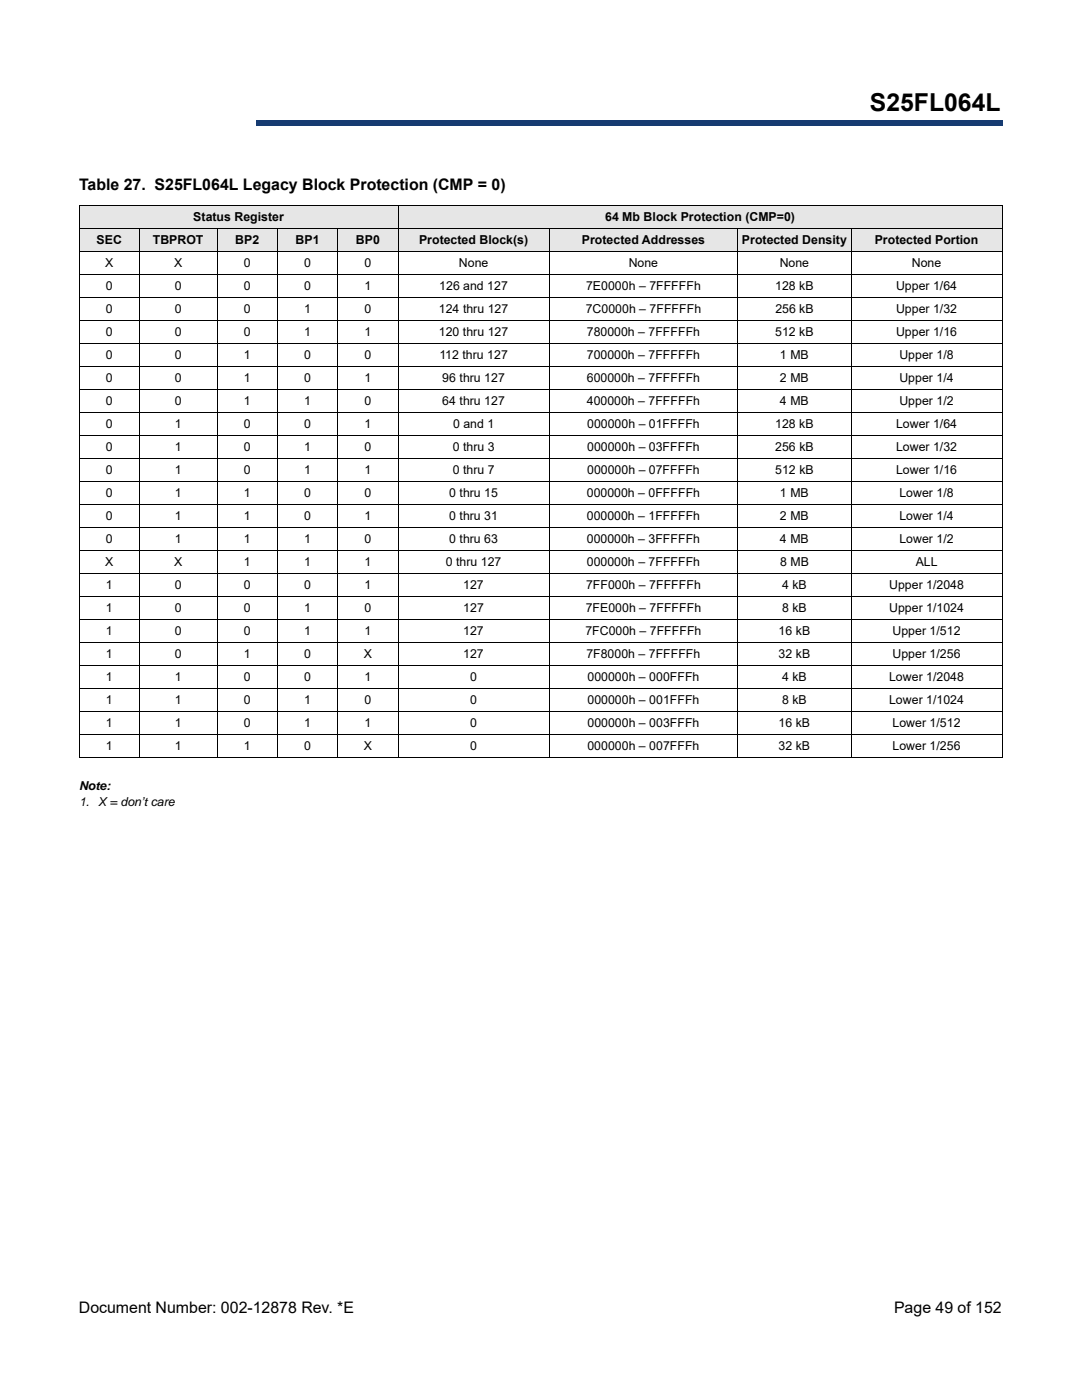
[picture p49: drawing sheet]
<svg xmlns="http://www.w3.org/2000/svg" width="216mm" height="279mm" viewBox="0 0 216 279" stroke-linecap="round" stroke-linejoin="round" font-family="sans-serif">
<defs><g id="words">
<text font-size="4.9" x="173.6" y="22.1">S25FL064L</text>
<g font-size="3.2">
<text x="15.8" y="37.9">Table 27. S25FL064L Legacy Block Protection (CMP = 0)</text>
<text x="15.7" y="262.1">Document Number: 002-12878 Rev. *E</text>
<text x="178.4" y="262.1">Page 49 of 152</text>
</g>
<g font-size="2.5">
<text x="38.6" y="44.1">Status Register</text>
<text x="120.8" y="44.1">64 Mb Block Protection (CMP=0)</text>
<text x="19.3" y="48.7">SEC</text>
<text x="21" y="53.3">X</text>
<text x="30.5" y="48.7">TBPROT</text>
<text x="34.7" y="53.3">X</text>
<text x="46.9" y="48.7">BP2</text>
<text x="48.6" y="53.3">0</text>
<text x="59" y="48.7">BP1</text>
<text x="60.7" y="53.3">0</text>
<text x="71" y="48.7">BP0</text>
<text x="72.7" y="53.3">0</text>
<text x="83.6" y="48.7">Protected Block(s)</text>
<text x="91.6" y="53.3">None</text>
<text x="116.1" y="48.7">Protected Addresses</text>
<text x="125.5" y="53.3">None</text>
<text x="148" y="48.7">Protected Density</text>
<text x="155.6" y="53.3">None</text>
<text x="174.5" y="48.7">Protected Portion</text>
<text x="181.9" y="53.3">None</text>
<text x="21.1" y="57.9">0</text>
<text x="34.9" y="57.9">0</text>
<text x="48.6" y="57.9">0</text>
<text x="60.7" y="57.9">0</text>
<text x="72.7" y="57.9">1</text>
<text x="87.6" y="57.9">126 and 127</text>
<text x="116.9" y="57.9">7E0000h – 7FFFFFh</text>
<text x="154.7" y="57.9">128 kB</text>
<text x="178.8" y="57.9">Upper 1/64</text>
<text x="21.1" y="62.5">0</text>
<text x="34.9" y="62.5">0</text>
<text x="48.6" y="62.5">0</text>
<text x="60.7" y="62.5">1</text>
<text x="72.7" y="62.5">0</text>
<text x="87.6" y="62.5">124 thru 127</text>
<text x="116.9" y="62.5">7C0000h – 7FFFFFh</text>
<text x="154.7" y="62.5">256 kB</text>
<text x="178.8" y="62.5">Upper 1/32</text>
<text x="21.1" y="67.1">0</text>
<text x="21.1" y="71.6">0</text>
<text x="34.9" y="67.1">0</text>
<text x="34.9" y="71.6">0</text>
<text x="48.6" y="71.6">1</text>
<text x="48.6" y="67.1">0</text>
<text x="60.7" y="71.6">0</text>
<text x="60.7" y="67.1">1</text>
<text x="72.7" y="71.6">0</text>
<text x="72.7" y="67.1">1</text>
<text x="87.6" y="67.1">120 thru 127</text>
<text x="87.7" y="71.6">112 thru 127</text>
<text x="117.1" y="67.1">780000h – 7FFFFFh</text>
<text x="117.1" y="71.6">700000h – 7FFFFFh</text>
<text x="154.7" y="67.1">512 kB</text>
<text x="155.6" y="71.6">1 MB</text>
<text x="178.8" y="67.1">Upper 1/16</text>
<text x="179.5" y="71.6">Upper 1/8</text>
<text x="21.1" y="76.2">0</text>
<text x="34.9" y="76.2">0</text>
<text x="48.6" y="76.2">1</text>
<text x="60.7" y="76.2">0</text>
<text x="72.7" y="76.2">1</text>
<text x="88.3" y="76.2">96 thru 127</text>
<text x="117.1" y="76.2">600000h – 7FFFFFh</text>
<text x="155.6" y="76.2">2 MB</text>
<text x="179.5" y="76.2">Upper 1/4</text>
<text x="21.1" y="80.8">0</text>
<text x="34.9" y="80.8">0</text>
<text x="48.6" y="80.8">1</text>
<text x="60.7" y="80.8">1</text>
<text x="72.7" y="80.8">0</text>
<text x="88.3" y="80.8">64 thru 127</text>
<text x="117.1" y="80.8">400000h – 7FFFFFh</text>
<text x="155.6" y="80.8">4 MB</text>
<text x="179.5" y="80.8">Upper 1/2</text>
<text x="21.1" y="85.4">0</text>
<text x="21.1" y="90">0</text>
<text x="34.9" y="85.4">1</text>
<text x="34.9" y="90">1</text>
<text x="48.6" y="85.4">0</text>
<text x="48.6" y="90">0</text>
<text x="60.7" y="85.4">0</text>
<text x="60.7" y="90">1</text>
<text x="72.7" y="85.4">1</text>
<text x="72.7" y="90">0</text>
<text x="90.3" y="90">0 thru 3</text>
<text x="90.4" y="85.4">0 and 1</text>
<text x="117.2" y="90">000000h – 03FFFFh</text>
<text x="117.2" y="85.4">000000h – 01FFFFh</text>
<text x="154.7" y="85.4">128 kB</text>
<text x="154.7" y="90">256 kB</text>
<text x="178.8" y="85.4">Lower 1/64</text>
<text x="178.8" y="90">Lower 1/32</text>
<text x="21.1" y="94.6">0</text>
<text x="34.9" y="94.6">1</text>
<text x="48.6" y="94.6">0</text>
<text x="60.7" y="94.6">1</text>
<text x="72.7" y="94.6">1</text>
<text x="90.3" y="94.6">0 thru 7</text>
<text x="117.2" y="94.6">000000h – 07FFFFh</text>
<text x="154.7" y="94.6">512 kB</text>
<text x="178.8" y="94.6">Lower 1/16</text>
<text x="21.1" y="99.1">0</text>
<text x="34.9" y="99.1">1</text>
<text x="48.6" y="99.1">1</text>
<text x="60.7" y="99.1">0</text>
<text x="72.7" y="99.1">0</text>
<text x="89.6" y="99.1">0 thru 15</text>
<text x="117.1" y="99.1">000000h – 0FFFFFh</text>
<text x="155.6" y="99.1">1 MB</text>
<text x="179.5" y="99.1">Lower 1/8</text>
<text x="21.1" y="103.7">0</text>
<text x="34.9" y="103.7">1</text>
<text x="48.6" y="103.7">1</text>
<text x="60.7" y="103.7">0</text>
<text x="72.7" y="103.7">1</text>
<text x="89.6" y="103.7">0 thru 31</text>
<text x="117.1" y="103.7">000000h – 1FFFFFh</text>
<text x="155.6" y="103.7">2 MB</text>
<text x="179.5" y="103.7">Lower 1/4</text>
<text x="21" y="112.9">X</text>
<text x="21.1" y="108.3">0</text>
<text x="34.7" y="112.9">X</text>
<text x="34.9" y="108.3">1</text>
<text x="48.6" y="112.9">1</text>
<text x="48.6" y="108.3">1</text>
<text x="60.7" y="112.9">1</text>
<text x="60.7" y="108.3">1</text>
<text x="72.7" y="112.9">1</text>
<text x="72.7" y="108.3">0</text>
<text x="88.9" y="112.9">0 thru 127</text>
<text x="89.6" y="108.3">0 thru 63</text>
<text x="117.1" y="108.3">000000h – 3FFFFFh</text>
<text x="117.1" y="112.9">000000h – 7FFFFFh</text>
<text x="155.6" y="108.3">4 MB</text>
<text x="155.7" y="112.9">8 MB</text>
<text x="179.5" y="108.3">Lower 1/2</text>
<text x="182.7" y="112.9">ALL</text>
<text x="21.1" y="117.5">1</text>
<text x="34.9" y="117.5">0</text>
<text x="48.6" y="117.5">0</text>
<text x="60.7" y="117.5">0</text>
<text x="72.7" y="117.5">1</text>
<text x="92.4" y="117.5">127</text>
<text x="116.9" y="117.5">7FF000h – 7FFFFFh</text>
<text x="156.1" y="117.5">4 kB</text>
<text x="177.4" y="117.5">Upper 1/2048</text>
<text x="21.1" y="122.1">1</text>
<text x="34.9" y="122.1">0</text>
<text x="48.6" y="122.1">0</text>
<text x="60.7" y="122.1">1</text>
<text x="72.7" y="122.1">0</text>
<text x="92.5" y="122.1">127</text>
<text x="116.9" y="122.1">7FE000h – 7FFFFFh</text>
<text x="156.1" y="122.1">8 kB</text>
<text x="177.4" y="122.1">Upper 1/1024</text>
<text x="21.1" y="126.7">1</text>
<text x="21.1" y="131.3">1</text>
<text x="34.9" y="126.7">0</text>
<text x="34.9" y="131.3">0</text>
<text x="48.6" y="126.7">0</text>
<text x="48.6" y="131.3">1</text>
<text x="60.7" y="126.7">1</text>
<text x="60.7" y="131.3">0</text>
<text x="72.6" y="131.3">X</text>
<text x="72.7" y="126.7">1</text>
<text x="92.4" y="126.7">127</text>
<text x="92.4" y="131.3">127</text>
<text x="116.8" y="126.7">7FC000h – 7FFFFFh</text>
<text x="117" y="131.3">7F8000h – 7FFFFFh</text>
<text x="155.4" y="131.3">32 kB</text>
<text x="155.4" y="126.7">16 kB</text>
<text x="178.1" y="131.3">Upper 1/256</text>
<text x="178.1" y="126.7">Upper 1/512</text>
<text x="21.1" y="135.8">1</text>
<text x="34.9" y="135.8">1</text>
<text x="48.6" y="135.8">0</text>
<text x="60.7" y="135.8">0</text>
<text x="72.7" y="135.8">1</text>
<text x="93.8" y="135.8">0</text>
<text x="117.2" y="135.8">000000h – 000FFFh</text>
<text x="156" y="135.8">4 kB</text>
<text x="177.4" y="135.8">Lower 1/2048</text>
<text x="21.1" y="140.4">1</text>
<text x="34.9" y="140.4">1</text>
<text x="48.6" y="140.4">0</text>
<text x="60.7" y="140.4">1</text>
<text x="72.7" y="140.4">0</text>
<text x="93.8" y="140.4">0</text>
<text x="117.2" y="140.4">000000h – 001FFFh</text>
<text x="156" y="140.4">8 kB</text>
<text x="177.4" y="140.4">Lower 1/1024</text>
<text x="21.1" y="145">1</text>
<text x="21.1" y="149.6">1</text>
<text x="34.9" y="145">1</text>
<text x="34.9" y="149.6">1</text>
<text x="48.6" y="145">0</text>
<text x="48.6" y="149.6">1</text>
<text x="60.7" y="145">1</text>
<text x="60.7" y="149.6">0</text>
<text x="72.6" y="149.6">X</text>
<text x="72.7" y="145">1</text>
<text x="93.8" y="149.6">0</text>
<text x="93.8" y="145">0</text>
<text x="117.2" y="149.6">000000h – 007FFFh</text>
<text x="117.2" y="145">000000h – 003FFFh</text>
<text x="155.4" y="149.6">32 kB</text>
<text x="155.4" y="145">16 kB</text>
<text x="178.1" y="149.6">Lower 1/256</text>
<text x="178.1" y="145">Lower 1/512</text>
<text x="15.8" y="157.7">Note:</text>
<text x="15.8" y="160.9">1.</text>
<text x="19.6" y="160.9">X = don’t care</text>
</g>
</g></defs>
<path d="M51.1 24.1h149v.9h-149z" fill="#163b71"/>
<path d="M51 25h149M51.1 24.1h148.9" fill="none" stroke="#163b71" stroke-width=".2"/>
<path d="M51 24h.2v1h-.2z" fill="#163b71"/>
<path d="M16.3 16.3h32.4v10h-32.4z" fill="#fff"/>
<g fill="#e6e6e6">
<path d="M15.8 41.1h63.6v4.5h-63.6z"/>
<path d="M79.4 41.1h120.5v4.5h-120.5z"/>
<path d="M15.8 45.6h12v4.6h-12z"/>
<path d="M27.8 45.6h15.5v4.6h-15.5z"/>
<path d="M43.3 45.6h12.1v4.6h-12.1z"/>
<path d="M55.4 45.6h12v4.6h-12z"/>
<path d="M67.4 45.6h12v4.6h-12z"/>
<path d="M79.4 45.6h30.2v4.6h-30.2z"/>
<path d="M109.6 45.6h37.6v4.6h-37.6z"/>
<path d="M147.2 45.6h22.6v4.6h-22.6z"/>
<path d="M169.8 45.6h30.1v4.6h-30.1z"/>
</g>
<g fill="none" stroke="#000" stroke-width=".2">
<path d="M15.7 41.1h184.3M15.7 45.6h184.3M15.7 50.2h184.3M15.7 54.8h184.3M15.7 59.4h184.3M15.8 41.1v109.9M27.8 45.6v105.6M43.3 45.6v105.6M55.4 45.6v105.6M67.4 45.6v105.6M79.4 41v110.2M109.6 45.6v105.6"/>
<path d="M147.2 45.6v105.6M169.8 45.6v105.6M199.9 41.1v109.9M15.7 64h184.3M15.7 68.6h184.3M15.7 73.2h184.3M15.7 77.7h184.3M15.7 82.3h184.3M15.7 86.9h184.3M15.7 91.5h184.3M15.7 96.1h184.3M15.7 100.7h184.3"/>
<path d="M15.7 105.3h184.3M15.7 109.9h184.3M15.7 114.4h184.3M15.7 119h184.3M15.7 123.6h184.3M15.7 128.2h184.3M15.7 132.8h184.3M15.7 137.4h184.3M15.7 142h184.3M15.7 146.5h184.3M15.7 151.1h184.3"/>
</g>
<use href="#words"/>
</svg>
